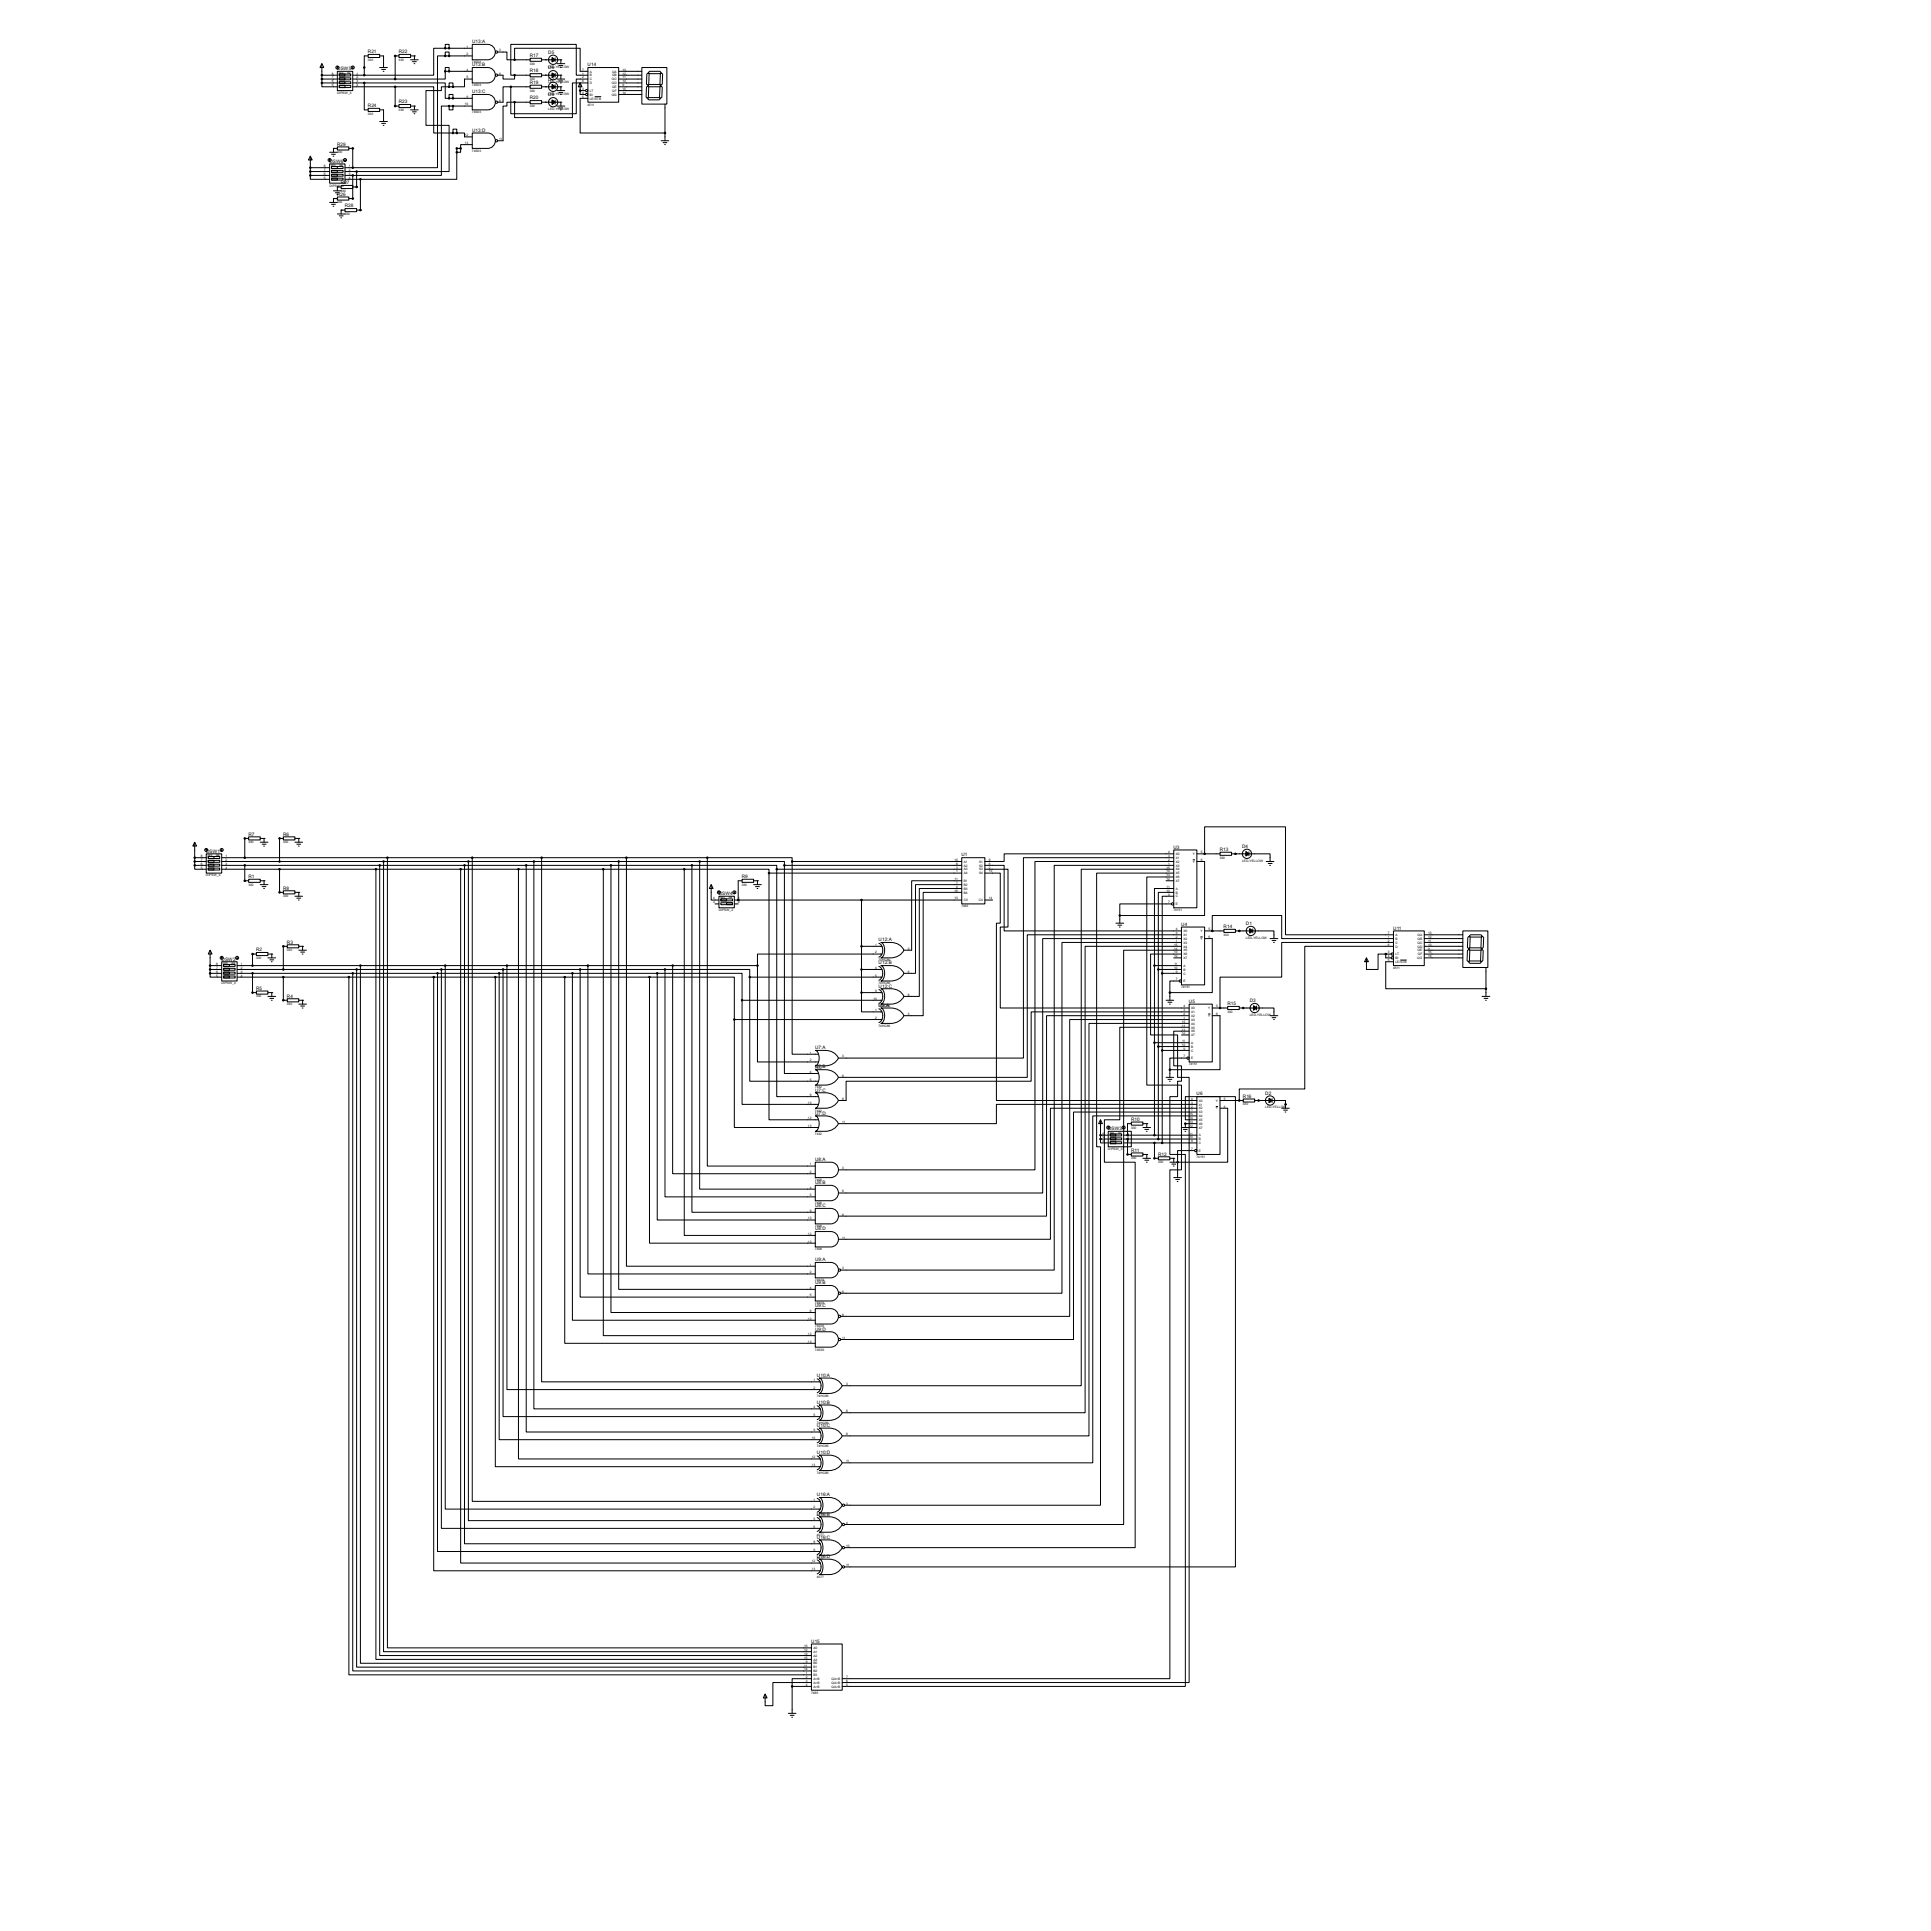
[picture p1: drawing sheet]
<svg xmlns="http://www.w3.org/2000/svg" width="1272mm" height="1272mm" viewBox="0 0 1272 1272" stroke-linecap="round" stroke-linejoin="round" font-family="sans-serif">
<defs><g id="words">
<g font-size="3.5">
<text x="311" y="28">U13:A</text>
<text x="242" y="35">R21</text>
<text x="263" y="35">R22</text>
<text x="361" y="36">D5</text>
<text x="349" y="38">R17</text>
<text x="222" y="46">DSW5</text>
<text x="311" y="44">U13:B</text>
<text x="349" y="48">R18</text>
<text x="361" y="46">D6</text>
<text x="387" y="44">U14</text>
<text x="361" y="53">D7</text>
<text x="349" y="55">R19</text>
<text x="311" y="61">U13:C</text>
<text x="349" y="65">R20</text>
<text x="361" y="64">D8</text>
<text x="242" y="71">R24</text>
<text x="263" y="68">R23</text>
<text x="311" y="87">U13:D</text>
<text x="222" y="96">R29</text>
<text x="217" y="107">DSW6</text>
<text x="225" y="121">R27</text>
<text x="222" y="129">R26</text>
<text x="227" y="137">R28</text>
<text x="164" y="551">R7</text>
<text x="187" y="551">R6</text>
<text x="136" y="562">DSW1</text>
<text x="773" y="559">U3</text>
<text x="804" y="561">R13</text>
<text x="819" y="559">D4</text>
<text x="634" y="564">U1</text>
<text x="164" y="579">R1</text>
<text x="489" y="579">R9</text>
<text x="187" y="586">R8</text>
<text x="474" y="590">DSW4</text>
<text x="778" y="610">U4</text>
<text x="806" y="612">R14</text>
<text x="821" y="610">D1</text>
<text x="918" y="613">U11</text>
<text x="189" y="622">R3</text>
<text x="579" y="620">U12:A</text>
<text x="169" y="627">R2</text>
<text x="146" y="633">DSW2</text>
<text x="579" y="636">U12:B</text>
<text x="169" y="652">R5</text>
<text x="579" y="651">U12:C</text>
<text x="189" y="657">R4</text>
<text x="579" y="663">U2:A</text>
<text x="783" y="661">U5</text>
<text x="809" y="662">R15</text>
<text x="824" y="660">D3</text>
<text x="537" y="691">U7:A</text>
<text x="537" y="704">U7:B</text>
<text x="537" y="719">U7:C</text>
<text x="789" y="722">U6</text>
<text x="819" y="723">R16</text>
<text x="834" y="721">D2</text>
<text x="537" y="735">U7:D</text>
<text x="745" y="739">R10</text>
<text x="730" y="745">DSW3</text>
<text x="745" y="759">R11</text>
<text x="763" y="762">R12</text>
<text x="537" y="765">U8:A</text>
<text x="537" y="780">U8:B</text>
<text x="537" y="796">U8:C</text>
<text x="537" y="811">U8:D</text>
<text x="537" y="831">U9:A</text>
<text x="537" y="846">U9:B</text>
<text x="537" y="862">U9:C</text>
<text x="537" y="877">U9:D</text>
<text x="538" y="907">U10:A</text>
<text x="538" y="925">U10:B</text>
<text x="538" y="940">U10:C</text>
<text x="538" y="958">U10:D</text>
<text x="538" y="986">U16:A</text>
<text x="538" y="999">U16:B</text>
<text x="538" y="1014">U16:C</text>
<text x="538" y="1027">U16:D</text>
<text x="535" y="1083">U15</text>
</g>
<g font-size="2.4">
<text x="308" y="31">1</text>
<text x="329" y="34">3</text>
<text x="242" y="40">330</text>
<text x="263" y="40">330</text>
<text x="308" y="36">2</text>
<text x="311" y="42">74S03</text>
<text x="308" y="47">4</text>
<text x="349" y="43">330</text>
<text x="361" y="45">LED-YELLOW</text>
<text x="384" y="47">7</text>
<text x="389" y="48">A</text>
<text x="403" y="48">QA</text>
<text x="410" y="47">13</text>
<text x="219" y="49">8</text>
<text x="219" y="52">7</text>
<text x="235" y="49">1</text>
<text x="235" y="52">2</text>
<text x="308" y="52">5</text>
<text x="329" y="49">6</text>
<text x="349" y="53">330</text>
<text x="384" y="49">1</text>
<text x="384" y="52">2</text>
<text x="389" y="50">B</text>
<text x="389" y="53">C</text>
<text x="403" y="53">QC</text>
<text x="403" y="50">QB</text>
<text x="410" y="49">12</text>
<text x="410" y="52">11</text>
<text x="219" y="54">6</text>
<text x="219" y="57">5</text>
<text x="235" y="54">3</text>
<text x="235" y="57">4</text>
<text x="311" y="57">74S03</text>
<text x="361" y="55">LED-YELLOW</text>
<text x="384" y="54">6</text>
<text x="384" y="59">3</text>
<text x="389" y="55">D</text>
<text x="403" y="55">QD</text>
<text x="403" y="58">QE</text>
<text x="410" y="54">10</text>
<text x="410" y="57">9</text>
<text x="410" y="59">15</text>
<text x="222" y="62">DIPSW_4</text>
<text x="308" y="64">9</text>
<text x="349" y="60">330</text>
<text x="361" y="62">LED-YELLOW</text>
<text x="384" y="62">4</text>
<text x="384" y="64">5</text>
<text x="389" y="61">LT</text>
<text x="389" y="63">BI</text>
<text x="389" y="66">LE/STB</text>
<text x="403" y="63">QG</text>
<text x="403" y="61">QF</text>
<text x="410" y="62">14</text>
<text x="306" y="69">10</text>
<text x="329" y="67">8</text>
<text x="349" y="71">330</text>
<text x="387" y="70">4511</text>
<text x="242" y="76">330</text>
<text x="263" y="73">330</text>
<text x="311" y="75">74S03</text>
<text x="361" y="73">LED-YELLOW</text>
<text x="306" y="90">12</text>
<text x="306" y="95">13</text>
<text x="329" y="92">11</text>
<text x="222" y="101">330</text>
<text x="311" y="100">74S03</text>
<text x="214" y="110">8</text>
<text x="214" y="113">7</text>
<text x="230" y="110">1</text>
<text x="230" y="113">2</text>
<text x="214" y="115">6</text>
<text x="214" y="118">5</text>
<text x="230" y="115">3</text>
<text x="230" y="118">4</text>
<text x="217" y="123">DIPSW_</text>
<text x="225" y="123">4</text>
<text x="225" y="126">330</text>
<text x="222" y="134">330</text>
<text x="227" y="142">330</text>
<text x="164" y="556">330</text>
<text x="187" y="556">330</text>
<text x="770" y="562">4</text>
<text x="775" y="563">X0</text>
<text x="786" y="563">Y</text>
<text x="791" y="562">5</text>
<text x="132" y="565">8</text>
<text x="132" y="567">7</text>
<text x="132" y="570">6</text>
<text x="149" y="565">1</text>
<text x="149" y="567">2</text>
<text x="149" y="570">3</text>
<text x="629" y="567">10</text>
<text x="630" y="570">8</text>
<text x="635" y="569">A1</text>
<text x="645" y="569">S1</text>
<text x="652" y="567">9</text>
<text x="652" y="570">6</text>
<text x="770" y="565">3</text>
<text x="770" y="567">2</text>
<text x="770" y="570">1</text>
<text x="775" y="566">X1</text>
<text x="775" y="569">X2</text>
<text x="786" y="569">Y</text>
<text x="791" y="567">6</text>
<text x="804" y="566">330</text>
<text x="818" y="568">LED-YELLOW</text>
<text x="132" y="572">5</text>
<text x="149" y="572">4</text>
<text x="630" y="572">3</text>
<text x="630" y="575">1</text>
<text x="635" y="571">A2</text>
<text x="635" y="574">A3</text>
<text x="645" y="571">S2</text>
<text x="645" y="574">S3</text>
<text x="652" y="572">2</text>
<text x="652" y="575">15</text>
<text x="769" y="572">15</text>
<text x="769" y="575">14</text>
<text x="775" y="571">X3</text>
<text x="775" y="574">X4</text>
<text x="136" y="578">DIPSW_4</text>
<text x="629" y="580">11</text>
<text x="635" y="576">A4</text>
<text x="635" y="581">B1</text>
<text x="645" y="576">S4</text>
<text x="769" y="578">13</text>
<text x="769" y="580">12</text>
<text x="775" y="576">X5</text>
<text x="775" y="579">X6</text>
<text x="775" y="581">X7</text>
<text x="164" y="584">330</text>
<text x="489" y="584">330</text>
<text x="629" y="588">16</text>
<text x="630" y="583">7</text>
<text x="630" y="585">4</text>
<text x="635" y="584">B2</text>
<text x="635" y="586">B3</text>
<text x="769" y="588">10</text>
<text x="769" y="585">11</text>
<text x="775" y="586">A</text>
<text x="187" y="591">330</text>
<text x="470" y="593">4</text>
<text x="486" y="593">1</text>
<text x="629" y="593">13</text>
<text x="635" y="589">B4</text>
<text x="635" y="594">C0</text>
<text x="645" y="594">C4</text>
<text x="652" y="593">14</text>
<text x="770" y="590">9</text>
<text x="775" y="589">B</text>
<text x="775" y="591">C</text>
<text x="470" y="595">3</text>
<text x="486" y="595">2</text>
<text x="634" y="598">7483</text>
<text x="770" y="595">7</text>
<text x="775" y="596">E</text>
<text x="474" y="600">DIPSW_2</text>
<text x="773" y="600">74151</text>
<text x="775" y="613">4</text>
<text x="775" y="616">3</text>
<text x="780" y="614">X0</text>
<text x="780" y="617">X1</text>
<text x="791" y="614">Y</text>
<text x="796" y="613">5</text>
<text x="806" y="617">330</text>
<text x="915" y="616">7</text>
<text x="920" y="617">A</text>
<text x="934" y="617">QA</text>
<text x="941" y="616">13</text>
<text x="577" y="623">1</text>
<text x="774" y="623">15</text>
<text x="775" y="618">2</text>
<text x="775" y="621">1</text>
<text x="780" y="619">X2</text>
<text x="780" y="622">X3</text>
<text x="791" y="619">Y</text>
<text x="796" y="618">6</text>
<text x="821" y="619">LED-YELLOW</text>
<text x="915" y="618">1</text>
<text x="915" y="621">2</text>
<text x="915" y="623">6</text>
<text x="920" y="619">B</text>
<text x="920" y="622">C</text>
<text x="934" y="622">QC</text>
<text x="934" y="619">QB</text>
<text x="941" y="618">12</text>
<text x="941" y="621">11</text>
<text x="941" y="623">10</text>
<text x="189" y="627">330</text>
<text x="577" y="628">2</text>
<text x="598" y="626">3</text>
<text x="774" y="626">14</text>
<text x="774" y="628">13</text>
<text x="780" y="624">X4</text>
<text x="780" y="627">X5</text>
<text x="780" y="630">X6</text>
<text x="915" y="628">3</text>
<text x="920" y="624">D</text>
<text x="920" y="630">LT</text>
<text x="934" y="624">QD</text>
<text x="934" y="627">QE</text>
<text x="934" y="630">QF</text>
<text x="941" y="626">9</text>
<text x="941" y="628">15</text>
<text x="142" y="636">8</text>
<text x="159" y="636">1</text>
<text x="169" y="632">330</text>
<text x="579" y="633">74HC86</text>
<text x="774" y="631">12</text>
<text x="774" y="636">11</text>
<text x="780" y="632">X7</text>
<text x="915" y="631">4</text>
<text x="915" y="633">5</text>
<text x="920" y="632">BI</text>
<text x="920" y="635">LE/STB</text>
<text x="934" y="632">QG</text>
<text x="941" y="631">14</text>
<text x="142" y="638">7</text>
<text x="142" y="641">6</text>
<text x="159" y="638">2</text>
<text x="159" y="641">3</text>
<text x="577" y="638">4</text>
<text x="598" y="641">6</text>
<text x="774" y="638">10</text>
<text x="775" y="641">9</text>
<text x="780" y="637">A</text>
<text x="780" y="640">B</text>
<text x="918" y="639">4511</text>
<text x="142" y="644">5</text>
<text x="159" y="644">4</text>
<text x="577" y="644">5</text>
<text x="775" y="646">7</text>
<text x="780" y="642">C</text>
<text x="780" y="647">E</text>
<text x="146" y="649">DIPSW_4</text>
<text x="577" y="654">9</text>
<text x="579" y="649">74HC86</text>
<text x="778" y="651">74151</text>
<text x="169" y="657">330</text>
<text x="576" y="659">10</text>
<text x="598" y="656">8</text>
<text x="189" y="662">330</text>
<text x="579" y="664">74HC86</text>
<text x="780" y="664">4</text>
<text x="785" y="665">X0</text>
<text x="796" y="665">Y</text>
<text x="801" y="664">5</text>
<text x="577" y="666">1</text>
<text x="577" y="671">2</text>
<text x="598" y="669">3</text>
<text x="780" y="666">3</text>
<text x="780" y="669">2</text>
<text x="780" y="671">1</text>
<text x="785" y="668">X1</text>
<text x="785" y="670">X2</text>
<text x="796" y="670">Y</text>
<text x="801" y="669">6</text>
<text x="809" y="667">330</text>
<text x="824" y="670">LED-YELLOW</text>
<text x="579" y="677">74HC86</text>
<text x="779" y="674">15</text>
<text x="779" y="677">14</text>
<text x="785" y="673">X3</text>
<text x="785" y="675">X4</text>
<text x="785" y="678">X5</text>
<text x="779" y="679">13</text>
<text x="779" y="682">12</text>
<text x="785" y="680">X6</text>
<text x="785" y="683">X7</text>
<text x="779" y="689">10</text>
<text x="779" y="687">11</text>
<text x="785" y="688">A</text>
<text x="534" y="694">1</text>
<text x="780" y="692">9</text>
<text x="785" y="690">B</text>
<text x="785" y="693">C</text>
<text x="534" y="699">2</text>
<text x="555" y="697">3</text>
<text x="780" y="697">7</text>
<text x="785" y="698">E</text>
<text x="534" y="707">4</text>
<text x="537" y="705">7432</text>
<text x="783" y="702">74151</text>
<text x="534" y="712">5</text>
<text x="555" y="710">6</text>
<text x="537" y="717">7432</text>
<text x="534" y="722">9</text>
<text x="555" y="725">8</text>
<text x="785" y="725">4</text>
<text x="807" y="725">5</text>
<text x="532" y="727">10</text>
<text x="785" y="727">3</text>
<text x="785" y="730">2</text>
<text x="790" y="726">X0</text>
<text x="790" y="729">X1</text>
<text x="790" y="731">X2</text>
<text x="801" y="726">Y</text>
<text x="801" y="731">Y</text>
<text x="807" y="730">6</text>
<text x="819" y="728">330</text>
<text x="834" y="730">LED-YELLOW</text>
<text x="532" y="738">12</text>
<text x="537" y="733">7432</text>
<text x="784" y="735">15</text>
<text x="784" y="738">14</text>
<text x="785" y="732">1</text>
<text x="790" y="734">X3</text>
<text x="790" y="736">X4</text>
<text x="532" y="743">13</text>
<text x="555" y="740">11</text>
<text x="745" y="744">330</text>
<text x="784" y="740">13</text>
<text x="784" y="743">12</text>
<text x="790" y="739">X5</text>
<text x="790" y="741">X6</text>
<text x="790" y="744">X7</text>
<text x="537" y="748">7432</text>
<text x="727" y="748">6</text>
<text x="743" y="748">1</text>
<text x="784" y="748">11</text>
<text x="790" y="749">A</text>
<text x="727" y="750">5</text>
<text x="727" y="753">4</text>
<text x="743" y="750">2</text>
<text x="743" y="753">3</text>
<text x="784" y="750">10</text>
<text x="785" y="753">9</text>
<text x="790" y="751">B</text>
<text x="790" y="754">C</text>
<text x="730" y="758">DIPSW_3</text>
<text x="785" y="758">7</text>
<text x="790" y="759">E</text>
<text x="745" y="764">330</text>
<text x="763" y="767">330</text>
<text x="789" y="763">74151</text>
<text x="534" y="768">1</text>
<text x="534" y="773">2</text>
<text x="555" y="770">3</text>
<text x="537" y="778">7408</text>
<text x="534" y="783">4</text>
<text x="555" y="786">6</text>
<text x="534" y="788">5</text>
<text x="537" y="793">7408</text>
<text x="532" y="804">10</text>
<text x="534" y="798">9</text>
<text x="555" y="801">8</text>
<text x="537" y="809">7408</text>
<text x="532" y="814">12</text>
<text x="532" y="819">13</text>
<text x="555" y="816">11</text>
<text x="537" y="824">7408</text>
<text x="534" y="834">1</text>
<text x="534" y="839">2</text>
<text x="555" y="837">3</text>
<text x="537" y="844">74S03</text>
<text x="534" y="849">4</text>
<text x="555" y="852">6</text>
<text x="534" y="854">5</text>
<text x="537" y="860">74S03</text>
<text x="532" y="870">10</text>
<text x="534" y="865">9</text>
<text x="555" y="867">8</text>
<text x="537" y="875">74S03</text>
<text x="532" y="880">12</text>
<text x="532" y="885">13</text>
<text x="555" y="882">11</text>
<text x="537" y="890">74S03</text>
<text x="536" y="910">1</text>
<text x="536" y="915">2</text>
<text x="558" y="913">3</text>
<text x="538" y="920">74HC86</text>
<text x="536" y="928">4</text>
<text x="536" y="933">5</text>
<text x="558" y="931">6</text>
<text x="538" y="938">74HC86</text>
<text x="536" y="943">9</text>
<text x="558" y="946">8</text>
<text x="535" y="948">10</text>
<text x="538" y="953">74HC86</text>
<text x="535" y="961">12</text>
<text x="558" y="964">11</text>
<text x="535" y="966">13</text>
<text x="538" y="971">74HC86</text>
<text x="536" y="989">1</text>
<text x="536" y="994">2</text>
<text x="558" y="992">3</text>
<text x="536" y="1002">5</text>
<text x="538" y="999">4077</text>
<text x="536" y="1007">6</text>
<text x="558" y="1004">4</text>
<text x="538" y="1012">4077</text>
<text x="536" y="1017">8</text>
<text x="558" y="1019">10</text>
<text x="536" y="1022">9</text>
<text x="535" y="1030">12</text>
<text x="538" y="1027">4077</text>
<text x="535" y="1035">13</text>
<text x="558" y="1032">11</text>
<text x="538" y="1040">4077</text>
<text x="530" y="1086">10</text>
<text x="530" y="1088">12</text>
<text x="530" y="1091">13</text>
<text x="536" y="1087">A0</text>
<text x="536" y="1089">A1</text>
<text x="536" y="1092">A2</text>
<text x="530" y="1093">15</text>
<text x="531" y="1096">9</text>
<text x="536" y="1094">A3</text>
<text x="536" y="1097">B0</text>
<text x="530" y="1101">14</text>
<text x="530" y="1098">11</text>
<text x="531" y="1103">1</text>
<text x="536" y="1099">B1</text>
<text x="536" y="1102">B2</text>
<text x="531" y="1106">2</text>
<text x="531" y="1108">3</text>
<text x="536" y="1104">B3</text>
<text x="536" y="1107">A&lt;B</text>
<text x="536" y="1110">A=B</text>
<text x="548" y="1107">QA&lt;B</text>
<text x="548" y="1110">QA=B</text>
<text x="558" y="1106">7</text>
<text x="558" y="1108">6</text>
<text x="531" y="1111">4</text>
<text x="536" y="1112">A&gt;B</text>
<text x="548" y="1112">QA&gt;B</text>
<text x="558" y="1111">5</text>
<text x="535" y="1116">7485</text>
</g>
<g font-size="1.7">
<text x="223" y="48">OFF</text>
<text x="229" y="48">ON</text>
<text x="218" y="109">OFF</text>
<text x="224" y="109">ON</text>
<text x="137" y="564">OFF</text>
<text x="142" y="564">ON</text>
<text x="475" y="592">OFF</text>
<text x="480" y="592">ON</text>
<text x="147" y="635">OFF</text>
<text x="153" y="635">ON</text>
<text x="731" y="747">OFF</text>
<text x="737" y="747">ON</text>
</g>
</g></defs>
<g fill="none" stroke="#000" stroke-width=".66">
<path d="M243 36h7v2h-7zM243 37h-3v13M250 37h3v8M263 36h8v2h-8zM263 37h-3v15M271 37h2v2M271 39h5M293 32h-7v18h-46M293 32v-3h3v3M293 37h-5v74h-56M293 37v-3h3v3M293 32h18"/>
<path d="M293 37h18M311 29h10a5 5 0 0 1 5 5 5 5 0 0 1-5 5h-10zM328 34h6v5h5M339 39v-7h43v15h5M339 39h10M349 38h8v2h-8zM357 39h9M364 38l2 1-2 2zM364 39h1v1h-1zM365 38v2M366 39h4v3M366 38v3"/>
<path d="M212 42l1 3h-2zM212 55v2h10M212 50h10M212 42v13M212 52h10M212 55h10M222 47h10v13h-10zM222 44h.1M222 44h1M222 44v1M224 49h7v1h-7zM224 49h3v1h-3z"/>
<path d="M224 51h7v2h-7zM224 51h3v2h-3zM224 54h7v1h-7zM224 54h3v1h-3zM224 56h7v2h-7zM224 56h3v2h-3zM232 45h.1M232 50h8M232 52h28M232 55h8M232 57h28M232 44v1"/>
<path d="M233 45h-1M240 55h53v10h3M240 55v17h3M250 45h5M252 46h2M253 47h.1M260 57h26v31h13M260 57v13h3M272 41h2M273 42h.1M293 47v5h-33M293 47v-2h3v2"/>
<path d="M293 47h18M296 57h-5v3h-10v23h15v30h-61M296 57v-2h3v2M296 57h3M311 45h10a5 5 0 0 1 5 5 5 5 0 0 1-5 5h-10zM311 52h-5v5h-7M328 50h4v2h7v-2M337 57h-5v10h-4M337 57h12M339 50h-2v-21h43v21h7M339 50h10M349 49h8v2h-8z"/>
<path d="M349 56h8v2h-8zM357 50h9M357 57h9M364 48l2 2-2 1zM364 56l2 1-2 2zM364 49h1v1h-1zM364 57h1v1h-1zM365 49v2M365 56v2M366 50h4v2M366 57h4v3M366 48v3"/>
<path d="M366 56v2M367 52h5M367 60h5M367 42h5M368 43h3M368 53h3M369 55h1M369 45h1M382 55l2 2h-3zM382 55h-5v23h-38v-11M382 55h5M382 60h4"/>
<path d="M382 55v7h4M387 45h21v22h-21zM387 52h-7v23h-43v-18M408 50h15M408 52h15M408 55h15M408 47h15M408 57h15M408 60h15M423 45h16v24h-16zM426 49l1-1 1 1v6l-1 1-1-1zM427 57h1l-1 7v1l-1-1v-7z"/>
<path d="M428 56h7v1h-7l-1-1zM428 47h7l1 1-1 1h-7l-1-1zM436 57v7l-1 1v-1v-7zM436 48l1 1-1 6v1l-1-1v-6zM243 71h7v2h-7zM250 72h3v8M263 69h8v2h-8zM271 70h2v2M271 72h5M272 74h2M273 75h.1M296 65v-3h3v3"/>
<path d="M296 70h-5v46h-59M296 70v2h3v-2M296 65h15M296 70h15M311 62h10a5 5 0 0 1 5 5 5 5 0 0 1-5 5h-10zM339 67h-5v3h-2v23h-4M339 67h10M349 66h8v2h-8zM357 67h9M364 66l2 1-2 2zM364 67h1v1h-1zM365 66v2"/>
<path d="M366 67h4v3M366 66v3M367 70h5M368 61h3M368 71h3M369 62h1M369 72h1M387 65h-5v23h56M392 64h4M408 62h15M428 64h6l1 1-1 1h-6l-1-1zM438 69v24"/>
<path d="M222 97h8v2h-8zM222 98h-2v2M230 98h2v13M250 80h5M252 81h2M253 83h.1M299 88v-3h2v3M299 88h2M301 88h5v2h5M304 98v2h-3M304 98h-3v2M311 88h10a5 5 0 0 1 5 5 5 5 0 0 1-5 5h-10z"/>
<path d="M311 95h-7v3M436 93h5M437 94h2M438 95h.1M205 103l1 2h-3zM205 116v2h12M205 111h12M205 103v13M205 113h12M205 116h12M217 108h10v13h-10zM217 105h.1"/>
<path d="M217 105v1M217 100h5M218 110h8v1h-8zM218 110h4v1h-4zM218 112h8v2h-8zM218 112h4v2h-4zM218 115h8v1h-8zM218 115h4v1h-4zM218 117h8v2h-8zM218 117h4v2h-4zM218 102h3M220 103h.1"/>
<path d="M227 106h.1M227 111h5M227 113h8M227 116h5M227 118h11M227 105v1M228 106h-1M232 116v15h-2M235 113v10h-3M238 118v20h-3M301 100v18h-63M217 133h5"/>
<path d="M218 135h3M220 136h.1M220 126h5M221 127h3M222 128h1M222 130h8v2h-8zM222 131h-2v2M225 122h7v2h-7zM225 123h-3v3M227 137h8v3h-8zM227 138h-2v3M222 141h5"/>
<path d="M224 142h2M225 144h.1M128 555l2 3h-3zM128 555v15M136 560h.1M136 560v1M146 560v1M164 551h8v3h-8zM164 553h-3v12M172 553h2v2M172 555h5M173 556h2"/>
<path d="M174 558h.1M187 551h7v3h-7zM187 553h-3v15M194 553h3v2M194 555h5M196 556h2M197 558h.1M128 570v3h8M128 565h8M128 568h8M128 570h8M136 563h10v12h-10z"/>
<path d="M137 564h8v2h-8zM137 564h4v2h-4zM137 567h8v1h-8zM137 567h4v1h-4zM137 570h8v1h-8zM137 570h4v1h-4zM137 572h8v1h-8zM137 572h4v1h-4zM146 573h305M146 565h320M146 568h315M146 570h310"/>
<path d="M161 570v10h3M164 579h8v2h-8zM184 573v15h3M248 573v521h287M250 570v521h285M253 568v520h282M255 565v521h280M304 573v457h237M306 570v447h235M309 568v434h232M311 565v424h230M342 573v388h199"/>
<path d="M347 570v374h194M352 568v360h189M357 565v346h184M398 573v307h139M403 570v295h134M408 568v282h129M413 565v269h124M451 573h56v2M451 573v241h86M456 570h56v3M456 570v229h81M461 568v216h76"/>
<path d="M461 568h56v2M466 565v203h71M466 565h56v3M489 579h8v2h-8zM507 575v163h32M507 575h127M512 573v150h27M512 573h122M517 570v137h22M517 570h117M522 568v127h17M522 568h112"/>
<path d="M634 565h15v31h-15zM649 570h13v43h117M649 573h15v38h-5v53h125M649 575h10v33h-2v117h132M773 560h16v38h-16zM773 563h-111v5h-13M773 565h-99v132h-121M773 568h-91v203h-129M773 570h-78v267h-141M773 573h-60v340h-158M773 575h-50v181h2v236h-168M773 578h-17v137h23v56h-8v335h-216"/>
<path d="M786 567h1M789 568h5v35h-56M789 563h15M794 563v-18h53v71h71M804 562h8v2h-8zM812 563h11M821 561l2 2-2 1zM821 562h1v1h-1zM822 562v2M823 563h14v5M823 561v3M834 568h6"/>
<path d="M836 569h2M837 570h.1M172 580h2v3M172 583h5M173 584h2M174 586h.1M187 587h7v2h-7zM194 588h3v3M194 591h5M196 592h2M197 593h.1M469 583l1 3h-3z"/>
<path d="M469 583v10h5M471 596h3M474 591h10v7h-10zM474 588h.1M474 588v1M475 592h8v2h-8zM475 592h4v2h-4zM475 595h8v1h-8zM479 595h4v1h-4zM484 588v1M484 593h150M484 596h2"/>
<path d="M489 580h-3v13M497 580h2v3M497 583h5M498 584h2M499 586h.1M568 593v61M634 580h-33v46h-5M634 583h-31v58h-7M634 586h-28v71h-10M634 588h-26v81h-12M649 593h5M768 580h5"/>
<path d="M772 596h-34v7M773 586h-12v50M773 588h-10v51M773 591h-7v50M735 608h5M737 610h2M738 611h.1M738 603v5M779 611h15v38h-15zM779 616h-102v94h-124M779 619h-92v167h-134M791 617h2"/>
<path d="M794 619h5v35h-28M794 613h13M799 613v-10h46v16h73M807 612h7v2h-7zM814 613h11M824 612l2 1-2 2zM824 613h1v1h-1zM824 612v2M826 613h14v6M826 612v3M837 619h5M838 620h3"/>
<path d="M918 613h21v23h-21zM939 616h25M939 619h25M964 613h16v25h-16zM967 618l1-1 1 1v6l-1 1-1-1zM968 617l1-1h7l1 1-1 1h-7zM976 618l1-1 1 1-1 6v1l-1-1zM138 626l2 3h-3zM138 636h8M138 639h8M138 626v15M146 634h10v12h-10z"/>
<path d="M146 631v1M146 631h.1M147 636h8v1h-8zM147 636h4v1h-4zM147 638h8v1h-8zM147 638h4v1h-4zM156 631v1M156 636h343M156 639h282M157 631l-1 1M169 628h8v2h-8zM169 629h-3v7"/>
<path d="M177 629h2v2M177 631h5M178 633h2M179 634h.1M189 623h8v2h-8zM189 624h-2v15M197 624h2v2M197 626h5M198 627h3M199 629h1M235 639v460h300M238 636v460h297"/>
<path d="M291 639v368h250M293 636v358h248M332 639v295h209M334 636v280h207M382 639v216h155M387 636v204h150M438 639v150h99M438 639h56v5M443 636v137h94M499 636v64h40M568 639h13M568 624h13"/>
<path d="M579 622a5 5 0 0 1 0 9M579 637a5 5 0 0 1 0 9M580 621h7a9 9 0 0 1 9 5 9 9 0 0 1-9 5h-7a6 6 0 0 0 0-10zM580 636h7a9 9 0 0 1 9 5 9 9 0 0 1-9 5h-7a6 6 0 0 0 0-10zM581 629h-82v7M761 636h18M761 636v112M763 639h16M763 639v112M773 631h6M779 621h-79v231h-146M779 624h-64v307h-160"/>
<path d="M779 626h-39v120h6v10h-6v249h-183M779 629h-21v53h18v28h8v399h-229M839 621h1M900 631l2 3h-3zM913 629h-5v10h-8v-8M913 629v2h4M913 629h4M918 624h-58v94h-43v7M918 621h-73v23h-41v20M918 634h-5v18h66M923 633h4M939 624h25"/>
<path d="M939 621h25M939 626h25M939 629h25M939 631h25M967 626h1h1l-1 7v1l-1-1zM968 634l1-1h6l1 1-1 1h-6zM968 625h1h7v1h-7zM976 626h1v7l-1 1v-1zM979 638v19M138 641v3h8M138 641h8M147 641h8v1h-8z"/>
<path d="M147 641h4v1h-4zM147 643h8v1h-8zM147 643h4v1h-4zM156 641h277M156 644h272M166 641v13h3M169 653h8v2h-8zM177 654h2v3M177 657h5M178 658h2M179 659h.1M187 644v15h2"/>
<path d="M189 658h8v2h-8zM197 659h2v3M230 644v460h305M232 641v460h303M286 644v391h255M288 641v381h253M326 644v323h215M329 641v308h212M372 644v241h165M377 641v229h160M428 644v175h109M428 644h56v28"/>
<path d="M433 641v163h104M433 641h56v18M489 659v69h50M489 659h92M494 644v69h45M494 644h87M568 654v13h13M568 654h13M579 652a5 5 0 0 1 0 9M580 652h7a9 9 0 0 1 9 5 9 9 0 0 1-9 5h-7a6 6 0 0 0 0-10zM766 641h13M766 641v112"/>
<path d="M768 659h5M771 654v5M777 646h-6v8M977 657h5M978 658h2M979 659h.1M197 662h5M198 663h3M199 664h1M484 672v71h55M484 672h97M579 665a5 5 0 0 1 0 9"/>
<path d="M580 664h7a9 9 0 0 1 9 5 9 9 0 0 1-9 5h-7a6 6 0 0 0 0-10zM770 660h2M771 662h.1M784 662h15v38h-15zM784 667h-104v46h-122v12h-5M784 669h-94v132h-137M784 672h-79v195h-151M784 674h-66v272h-163M784 677h-46v61h-10v28h20v254h-191M784 680h-11v22h6v11h-3v10h-5v38h10v350h-226M796 668h2M799 669h5v36h-33"/>
<path d="M799 664h10M809 663h8v2h-8zM817 664h11M826 663l2 1-2 2zM826 664h1v1h-1zM827 663v2M828 664h12v5M828 663v3M837 669h5M838 671h3M839 672h1M537 692h7a9 9 0 0 1 9 5 10 10 0 0 1-9 5h-7a6 6 0 0 0 0-10z"/>
<path d="M761 687h23M763 690h21M766 692h18M779 682h5M782 697h-11v8M537 705h7a9 9 0 0 1 9 5 10 10 0 0 1-9 5h-7a6 6 0 0 0 0-10zM768 710h5M770 711h2M771 713h.1M771 705v5M537 720h7a9 9 0 0 1 9 5 10 10 0 0 1-9 5h-7a6 6 0 0 0 0-10zM537 735h7a9 9 0 0 1 9 5 10 10 0 0 1-9 6h-7a6 6 0 0 0 0-11z"/>
<path d="M725 738l1 2h-2zM725 738v13M746 739h7v2h-7zM789 723h15v38h-15zM789 728h-132v12h-104M789 730h-97v87h-139M789 733h-82v150h-153M789 735h-69v229h-165M789 738h-8v-15h33v310h-257M801 729h2M804 730h5v36h-33M804 725h15"/>
<path d="M819 724h8v2h-8zM827 725h11M836 724l2 1-2 2zM836 725h1v1h-1zM837 724v2M838 725h9v5M838 724v2M845 730h5M846 732h2M847 733h.1M725 751v2h5M725 748h5"/>
<path d="M725 751h5M730 746h10v10h-10zM730 742v1M730 742l1 1M730 742v2M732 747h7v2h-7zM732 747h3v2h-3zM732 750h7v1h-7zM732 750h3v1h-3zM732 752h7v2h-7zM732 752h3v2h-3zM740 743v1"/>
<path d="M740 748h49M740 751h49M740 753h49M740 742v2M741 743l-1 1M743 751v10h3M746 760h7v2h-7zM746 740h-3v8M753 740h3v3M753 743h5M754 744h3M755 746h1"/>
<path d="M761 753v10h2M779 743h10M780 744h2M781 746h.1M787 758h-11v8M789 740h-8v3M537 766h10a5 5 0 0 1 6 5 5 5 0 0 1-6 5h-10zM753 761h3v2M753 763h5M754 765h3M755 766h1M763 762h8v2h-8z"/>
<path d="M771 763h2v3M771 766h5M772 767h3M773 768h1M773 776h6M775 777h2M776 779h.1M776 766v10M537 781h10a5 5 0 0 1 6 5 5 5 0 0 1-6 5h-10zM537 796h10a5 5 0 0 1 6 5 5 5 0 0 1-6 6h-10zM537 812h10a5 5 0 0 1 6 5 5 5 0 0 1-6 5h-10zM537 832h10a5 5 0 0 1 6 5 5 5 0 0 1-6 5h-10z"/>
<path d="M537 847h10a5 5 0 0 1 6 5 5 5 0 0 1-6 5h-10zM537 862h10a5 5 0 0 1 6 5 5 5 0 0 1-6 6h-10zM537 878h10a5 5 0 0 1 6 5 5 5 0 0 1-6 5h-10zM539 909a5 5 0 0 1 0 9M540 908h6a9 9 0 0 1 9 5 9 9 0 0 1-9 5h-6a6 6 0 0 0 0-10zM539 926a5 5 0 0 1 0 10M540 926h6a9 9 0 0 1 9 5 9 9 0 0 1-9 5h-6a6 6 0 0 0 0-10zM539 942a5 5 0 0 1 0 9M539 959a5 5 0 0 1 0 10M540 941h6a9 9 0 0 1 9 5 9 9 0 0 1-9 5h-6a6 6 0 0 0 0-10zM540 959h6a9 9 0 0 1 9 5 9 9 0 0 1-9 5h-6a6 6 0 0 0 0-10zM539 987a5 5 0 0 1 0 9"/>
<path d="M540 987h6a9 9 0 0 1 9 5 9 9 0 0 1-9 5h-6a7 7 0 0 0 1-9zM540 1000h6a9 9 0 0 1 9 5 9 9 0 0 1-9 5h-6a7 7 0 0 0 1-10zM539 1000a5 5 0 0 1 0 9M539 1015a5 5 0 0 1 0 9M540 1015h6a9 9 0 0 1 9 5 9 9 0 0 1-9 5h-6a7 7 0 0 0 1-9zM539 1028a5 5 0 0 1 0 9M540 1027h6a9 9 0 0 1 9 6 9 9 0 0 1-9 5h-6a7 7 0 0 0 1-10zM535 1083h20v31h-20zM504 1116l2 3h-3zM522 1111v18M522 1111h13M535 1109h-26v15h-5v-8"/>
<path d="M535 1106h-13v5M519 1129h6M521 1130h2M522 1132h.1"/>
<circle cx="327" cy="34" r=".8"/>
<circle cx="364" cy="39" r="3"/>
<circle cx="222" cy="45" r="1"/>
<circle cx="232" cy="45" r="1"/>
<circle cx="327" cy="50" r=".8"/>
<circle cx="364" cy="50" r="3"/>
<circle cx="364" cy="57" r="3"/>
<circle cx="387" cy="60" r=".8"/>
<circle cx="327" cy="67" r=".8"/>
<circle cx="364" cy="67" r="3"/>
<circle cx="387" cy="62" r=".8"/>
<circle cx="327" cy="93" r=".8"/>
<circle cx="217" cy="105" r="1"/>
<circle cx="227" cy="105" r="1"/>
<circle cx="136" cy="560" r="1"/>
<circle cx="146" cy="560" r="1"/>
<circle cx="822" cy="563" r="3"/>
<circle cx="474" cy="588" r="1"/>
<circle cx="484" cy="588" r="1"/>
<circle cx="773" cy="596" r=".8"/>
<circle cx="824" cy="613" r="3"/>
<circle cx="146" cy="631" r="1"/>
<circle cx="156" cy="631" r="1"/>
<circle cx="917" cy="629" r=".8"/>
<circle cx="917" cy="631" r=".8"/>
<circle cx="778" cy="646" r=".8"/>
<circle cx="827" cy="664" r="3"/>
<circle cx="783" cy="697" r=".8"/>
<circle cx="837" cy="725" r="3"/>
<circle cx="730" cy="743" r="1"/>
<circle cx="740" cy="743" r="1"/>
<circle cx="788" cy="758" r=".8"/>
<circle cx="553" cy="837" r=".8"/>
<circle cx="553" cy="852" r=".8"/>
<circle cx="553" cy="867" r=".8"/>
<circle cx="553" cy="883" r=".8"/>
<circle cx="556" cy="992" r=".8"/>
<circle cx="556" cy="1020" r=".8"/>
<circle cx="556" cy="1005" r=".8"/>
<circle cx="556" cy="1033" r=".8"/>
</g>
<g fill="#000">
<circle cx="260" cy="37" r=".2"/>
<circle cx="273" cy="37" r=".2"/>
<circle cx="359" cy="39" r=".2"/>
<circle cx="370" cy="39" r=".2"/>
<circle cx="359" cy="50" r=".2"/>
<circle cx="359" cy="57" r=".2"/>
<circle cx="370" cy="50" r=".2"/>
<circle cx="370" cy="57" r=".2"/>
<circle cx="382" cy="60" r=".2"/>
<circle cx="260" cy="70" r=".2"/>
<circle cx="273" cy="70" r=".2"/>
<circle cx="359" cy="67" r=".2"/>
<circle cx="370" cy="67" r=".2"/>
<circle cx="220" cy="98" r=".2"/>
<circle cx="232" cy="98" r=".2"/>
<circle cx="220" cy="131" r=".2"/>
<circle cx="222" cy="123" r=".2"/>
<circle cx="225" cy="138" r=".2"/>
<circle cx="232" cy="131" r=".2"/>
<circle cx="235" cy="123" r=".2"/>
<circle cx="238" cy="138" r=".2"/>
<circle cx="161" cy="553" r=".2"/>
<circle cx="174" cy="553" r=".2"/>
<circle cx="184" cy="553" r=".2"/>
<circle cx="197" cy="553" r=".2"/>
<circle cx="794" cy="563" r=".2"/>
<circle cx="814" cy="563" r=".2"/>
<circle cx="161" cy="580" r=".2"/>
<circle cx="174" cy="580" r=".2"/>
<circle cx="184" cy="588" r=".2"/>
<circle cx="197" cy="588" r=".2"/>
<circle cx="486" cy="593" r=".2"/>
<circle cx="499" cy="580" r=".2"/>
<circle cx="799" cy="613" r=".2"/>
<circle cx="817" cy="613" r=".2"/>
<circle cx="166" cy="629" r=".2"/>
<circle cx="179" cy="629" r=".2"/>
<circle cx="187" cy="624" r=".2"/>
<circle cx="199" cy="624" r=".2"/>
<circle cx="913" cy="629" r=".2"/>
<circle cx="166" cy="654" r=".2"/>
<circle cx="179" cy="654" r=".2"/>
<circle cx="187" cy="659" r=".2"/>
<circle cx="199" cy="659" r=".2"/>
<circle cx="804" cy="664" r=".2"/>
<circle cx="819" cy="664" r=".2"/>
<circle cx="817" cy="725" r=".2"/>
<circle cx="829" cy="725" r=".2"/>
<circle cx="847" cy="728" r=".2"/>
<circle cx="743" cy="748" r=".2"/>
<circle cx="743" cy="751" r=".2"/>
<circle cx="756" cy="740" r=".2"/>
<circle cx="781" cy="740" r=".2"/>
<circle cx="743" cy="761" r=".2"/>
<circle cx="756" cy="761" r=".2"/>
<circle cx="761" cy="763" r=".2"/>
<circle cx="773" cy="763" r=".2"/>
</g>
<g fill="#000" stroke="#000" stroke-width=".66">
<circle cx="260" cy="37" r=".5"/>
<circle cx="293" cy="32" r=".5"/>
<circle cx="293" cy="37" r=".5"/>
<circle cx="296" cy="32" r=".5"/>
<circle cx="296" cy="37" r=".5"/>
<circle cx="339" cy="39" r=".5"/>
<circle cx="212" cy="50" r=".5"/>
<circle cx="212" cy="52" r=".5"/>
<circle cx="212" cy="55" r=".5"/>
<circle cx="240" cy="45" r=".5"/>
<circle cx="240" cy="55" r=".5"/>
<circle cx="240" cy="50" r=".5"/>
<circle cx="260" cy="52" r=".5"/>
<circle cx="260" cy="57" r=".5"/>
<circle cx="293" cy="47" r=".5"/>
<circle cx="296" cy="47" r=".5"/>
<circle cx="296" cy="57" r=".5"/>
<circle cx="298" cy="57" r=".5"/>
<circle cx="337" cy="57" r=".5"/>
<circle cx="339" cy="50" r=".5"/>
<circle cx="382" cy="60" r=".5"/>
<circle cx="260" cy="70" r=".5"/>
<circle cx="296" cy="70" r=".5"/>
<circle cx="296" cy="65" r=".5"/>
<circle cx="298" cy="65" r=".5"/>
<circle cx="298" cy="70" r=".5"/>
<circle cx="339" cy="67" r=".5"/>
<circle cx="232" cy="98" r=".5"/>
<circle cx="298" cy="88" r=".5"/>
<circle cx="301" cy="98" r=".5"/>
<circle cx="301" cy="88" r=".5"/>
<circle cx="304" cy="98" r=".5"/>
<circle cx="438" cy="88" r=".5"/>
<circle cx="204" cy="116" r=".5"/>
<circle cx="204" cy="113" r=".5"/>
<circle cx="204" cy="111" r=".5"/>
<circle cx="232" cy="116" r=".5"/>
<circle cx="232" cy="111" r=".5"/>
<circle cx="235" cy="113" r=".5"/>
<circle cx="237" cy="118" r=".5"/>
<circle cx="301" cy="100" r=".5"/>
<circle cx="232" cy="131" r=".5"/>
<circle cx="235" cy="123" r=".5"/>
<circle cx="237" cy="138" r=".5"/>
<circle cx="161" cy="553" r=".5"/>
<circle cx="184" cy="553" r=".5"/>
<circle cx="128" cy="565" r=".5"/>
<circle cx="128" cy="570" r=".5"/>
<circle cx="128" cy="568" r=".5"/>
<circle cx="161" cy="565" r=".5"/>
<circle cx="161" cy="570" r=".5"/>
<circle cx="184" cy="573" r=".5"/>
<circle cx="184" cy="568" r=".5"/>
<circle cx="248" cy="573" r=".5"/>
<circle cx="250" cy="570" r=".5"/>
<circle cx="253" cy="568" r=".5"/>
<circle cx="255" cy="565" r=".5"/>
<circle cx="304" cy="573" r=".5"/>
<circle cx="306" cy="570" r=".5"/>
<circle cx="309" cy="568" r=".5"/>
<circle cx="311" cy="565" r=".5"/>
<circle cx="342" cy="573" r=".5"/>
<circle cx="347" cy="570" r=".5"/>
<circle cx="352" cy="568" r=".5"/>
<circle cx="357" cy="565" r=".5"/>
<circle cx="398" cy="573" r=".5"/>
<circle cx="403" cy="570" r=".5"/>
<circle cx="408" cy="568" r=".5"/>
<circle cx="413" cy="565" r=".5"/>
<circle cx="451" cy="573" r=".5"/>
<circle cx="456" cy="570" r=".5"/>
<circle cx="461" cy="568" r=".5"/>
<circle cx="466" cy="565" r=".5"/>
<circle cx="507" cy="575" r=".5"/>
<circle cx="512" cy="573" r=".5"/>
<circle cx="517" cy="570" r=".5"/>
<circle cx="522" cy="568" r=".5"/>
<circle cx="794" cy="563" r=".5"/>
<circle cx="814" cy="563" r=".5"/>
<circle cx="161" cy="580" r=".5"/>
<circle cx="184" cy="588" r=".5"/>
<circle cx="486" cy="593" r=".5"/>
<circle cx="568" cy="593" r=".5"/>
<circle cx="738" cy="603" r=".5"/>
<circle cx="799" cy="613" r=".5"/>
<circle cx="817" cy="613" r=".5"/>
<circle cx="138" cy="636" r=".5"/>
<circle cx="138" cy="639" r=".5"/>
<circle cx="166" cy="629" r=".5"/>
<circle cx="166" cy="636" r=".5"/>
<circle cx="187" cy="624" r=".5"/>
<circle cx="187" cy="639" r=".5"/>
<circle cx="235" cy="639" r=".5"/>
<circle cx="237" cy="636" r=".5"/>
<circle cx="291" cy="639" r=".5"/>
<circle cx="293" cy="636" r=".5"/>
<circle cx="331" cy="639" r=".5"/>
<circle cx="334" cy="636" r=".5"/>
<circle cx="382" cy="639" r=".5"/>
<circle cx="387" cy="636" r=".5"/>
<circle cx="438" cy="639" r=".5"/>
<circle cx="443" cy="636" r=".5"/>
<circle cx="499" cy="636" r=".5"/>
<circle cx="568" cy="639" r=".5"/>
<circle cx="568" cy="624" r=".5"/>
<circle cx="761" cy="636" r=".5"/>
<circle cx="763" cy="639" r=".5"/>
<circle cx="913" cy="629" r=".5"/>
<circle cx="138" cy="641" r=".5"/>
<circle cx="166" cy="641" r=".5"/>
<circle cx="166" cy="654" r=".5"/>
<circle cx="187" cy="644" r=".5"/>
<circle cx="187" cy="659" r=".5"/>
<circle cx="230" cy="644" r=".5"/>
<circle cx="232" cy="641" r=".5"/>
<circle cx="286" cy="644" r=".5"/>
<circle cx="288" cy="641" r=".5"/>
<circle cx="326" cy="644" r=".5"/>
<circle cx="329" cy="641" r=".5"/>
<circle cx="372" cy="644" r=".5"/>
<circle cx="377" cy="641" r=".5"/>
<circle cx="428" cy="644" r=".5"/>
<circle cx="433" cy="641" r=".5"/>
<circle cx="489" cy="659" r=".5"/>
<circle cx="494" cy="644" r=".5"/>
<circle cx="568" cy="654" r=".5"/>
<circle cx="766" cy="641" r=".5"/>
<circle cx="771" cy="654" r=".5"/>
<circle cx="979" cy="652" r=".5"/>
<circle cx="484" cy="672" r=".5"/>
<circle cx="804" cy="664" r=".5"/>
<circle cx="819" cy="664" r=".5"/>
<circle cx="761" cy="687" r=".5"/>
<circle cx="763" cy="690" r=".5"/>
<circle cx="766" cy="692" r=".5"/>
<circle cx="771" cy="705" r=".5"/>
<circle cx="817" cy="725" r=".5"/>
<circle cx="829" cy="725" r=".5"/>
<circle cx="847" cy="728" r=".5"/>
<circle cx="725" cy="751" r=".5"/>
<circle cx="725" cy="748" r=".5"/>
<circle cx="743" cy="751" r=".5"/>
<circle cx="743" cy="748" r=".5"/>
<circle cx="761" cy="753" r=".5"/>
<circle cx="761" cy="748" r=".5"/>
<circle cx="763" cy="751" r=".5"/>
<circle cx="766" cy="753" r=".5"/>
<circle cx="781" cy="740" r=".5"/>
<circle cx="743" cy="761" r=".5"/>
<circle cx="761" cy="763" r=".5"/>
<circle cx="776" cy="766" r=".5"/>
<circle cx="522" cy="1111" r=".5"/>
</g>
<use href="#words"/>
</svg>
